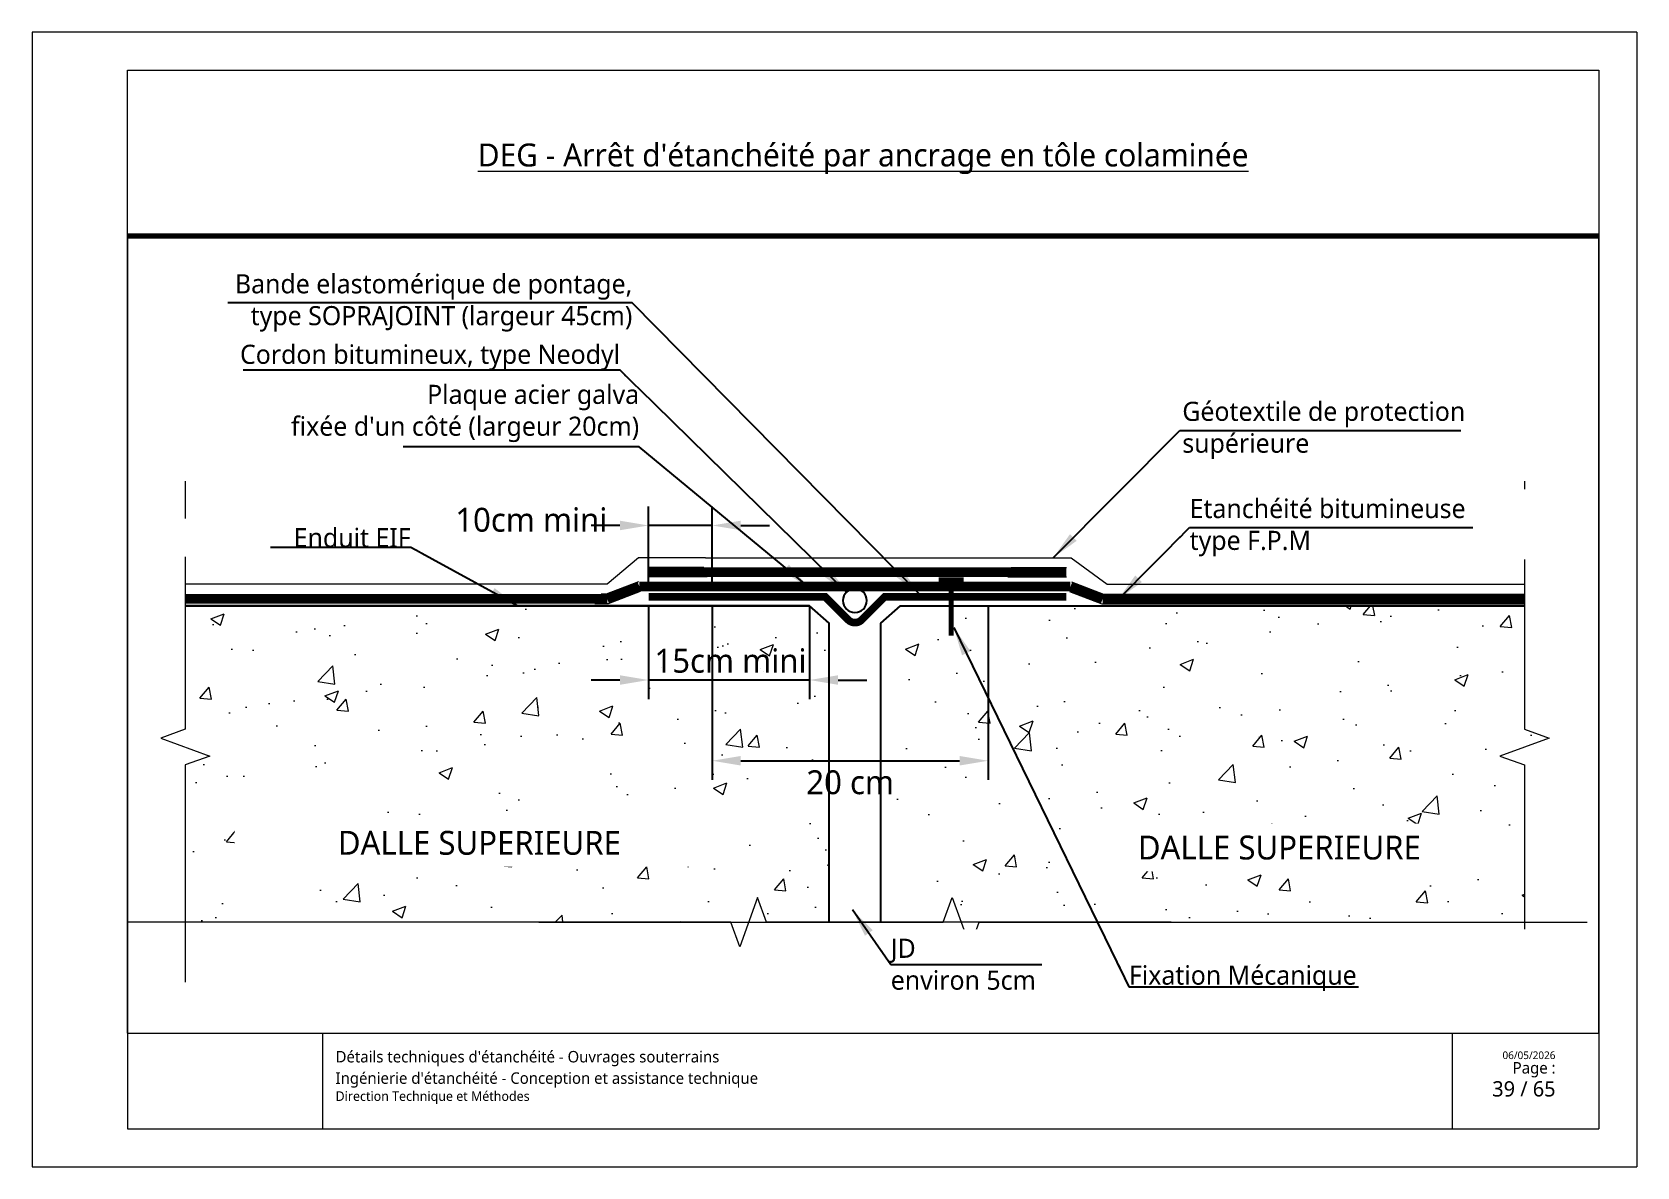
# Paper-space layout "49 - FPM - Etanchéité en dalle de couverture - Traitement d'étanchéité en joint de dilatation" of a CAD drawing. Header units: millimetres. Extents: x 8 to 428, y -114 to 183.
# The model-space entities are those that its viewports show. They can reach past a viewport. Long polylines and large blocks are cut down to what shows.
import ezdxf

# ---------------------------------------------------------------- set-up
doc = ezdxf.new("R2010")
doc.units = ezdxf.units.MM
doc.linetypes.add('CONTINU', pattern=[0])
doc.linetypes.add('TIRETPT', pattern=[1, 0.5, -0.25, 0, -0.25])
for name, color, linetype, lineweight in [('Dessin_AXE', 8, 'Continuous', 5), ('Dessin_HACHURES', 253, 'Continuous', 9), ('G-ANNO-TTLB', 7, 'Continuous', 5), ('G-ANNO-TTLB-THIN', 7, 'Continuous', 5), ('Matériel_Plaque acier galva', 50, 'TIRETPT', 9), ('SYSTEME_FPM_Enduit EIF', 6, 'Continuous', 9), ("SYSTEME_FPM_Feuille Bitume + enduit d'imperméabilisation", 4, 'Continuous', 9), ('SYSTEME_FPM_GEOTEXTILE de protection', 3, 'ISOLATION', 5)]:
    doc.layers.add(name, color=color, linetype=linetype, lineweight=lineweight)
for name, color, linetype in [('Dessin_CONTOURS BETON', 7, 'Continuous'), ('Dessin_COTATIONS', 7, 'Continuous'), ('Dessin_TEXTES', 7, 'CONTINU'), ('GEN-_-CARTOUCHE', 7, 'Continuous'), ('Matériel_Bande elastomérique de pontage', 236, 'Continuous'), ('Matériel_Fixation mécanique', 7, 'Continuous')]:
    doc.layers.add(name, color=color, linetype=linetype)
doc.layers.add('GEN-_-FMULT', color=210, linetype='Continuous', plot=False)
doc.styles.add('Segoe UI_2', font='segoeui.ttf', dxfattribs={"height": 0.0025})
doc.styles.add('Segoe UI_3', font='segoeui.ttf', dxfattribs={"height": 0.0035})
doc.styles.add('Segoe UI_4', font='segoeui.ttf', dxfattribs={"height": 0.004})
doc.styles.add('Segoe UI_B_1', font='segoeuib.ttf', dxfattribs={"height": 0.005})
doc.styles.add('Segoe UI_B_2', font='segoeuib.ttf', dxfattribs={"height": 0.0045})
doc.styles.add('txt-moyen', font='segoeui.ttf')
doc.linetypes.add('ISOLATION', pattern='A,0.0001,-0.1,[134,ltypeshp.shx,S=0.1,R=0,X=-0.1,Y=0],-0.2,[134,ltypeshp.shx,S=0.1,R=180,X=0.1,Y=0],-0.1', length=0.4001)
doc.dimstyles.new('1000F2', dxfattribs={"dimscale": 10, "dimtxt": 0.25, "dimasz": 0.3, "dimexe": 0.2, "dimexo": 0, "dimgap": 0.1, "dimtad": 1, "dimzin": 0, "dimdsep": 46, "dimtxsty": 'txt-moyen', "dimcen": 0.1, "dimclrd": 256, "dimclre": 256, "dimclrt": 256, "dimazin": 0, "dimtfac": 1, "dimtmove": 2, "dimatfit": 3, "dimfxl": 1, "dimtolj": 1, "dimtzin": 0, "dimlwd": -1, "dimlwe": -1, "dimarcsym": 0})

# ---------------------------------------------------------------- blocks, each defined once
blk = doc.blocks.new('cart.L6P1')
at = {"layer": 'G-ANNO-TTLB'}
for p, q in [((-37.23, 312.77), (-37.23, 15.77)), ((382.77, 312.77), (-37.23, 312.77)), ((382.77, 312.77), (382.77, 15.77)), ((334.38, 50.77), (334.38, 25.77)), ((372.77, 50.77), (372.77, 25.77)), ((-37.23, 15.77), (382.77, 15.77))]:
    blk.add_line(p, q, dxfattribs=at)
at = {"layer": 'G-ANNO-TTLB-THIN'}
for p, q in [((-12.23, 302.77), (372.77, 302.77)), ((-12.23, 50.77), (-12.23, 302.77)), ((372.77, 302.77), (372.77, 50.77)), ((-12.23, 50.77), (-12.23, 25.77)), ((-12.23, 50.77), (372.77, 50.77)), ((38.77, 50.77), (38.77, 25.77)), ((-12.23, 25.77), (372.77, 25.77))]:
    blk.add_line(p, q, dxfattribs=at)
at = {"layer": 'GEN-_-FMULT', "lineweight": 70}
blk.add_line((-12.23, 259.46), (372.77, 259.46), dxfattribs=at)
at = {"layer": 'G-ANNO-TTLB', "attachment_point": 1}
for s, insert, char_height, width, style in [("\\pxqc;\\LDEG - Arrêt d'étanchéité par ancrage en tôle colaminée", (-12.23, 283.61), 6, 385, 'Segoe UI_B_2'), ("Détails techniques d'étanchéité - Ouvrages souterrains", (42.19, 46.11), 3, 202.4845, 'Segoe UI_B_2'), ('\\pxqr;{\\H0.75x;Page : \\P}  39 / 65', (310.88, 43.2), 4, 50.6047, 'Segoe UI_B_1'), ('06/05/2026', (347.59, 45.99), 2, 17.4768, 'Segoe UI_2'), ("Ingénierie d'étanchéité - Conception et assistance technique", (42.19, 40.51), 3, 249.7878, 'Segoe UI_3'), ('Direction Technique et Méthodes', (42.19, 35.54), 2.5, 82.8945, 'Segoe UI_4')]:
    blk.add_mtext(s, dxfattribs=dict(at, insert=insert, char_height=char_height, width=width, style=style))
blk = doc.blocks.new('*D30')
at = {"layer": 'Defpoints', "color": 0, "transparency": 16777216}
for p in [(23646.04, 11834.98), (23662.87, 11834.98), (23646.04, 11827.23)]:
    blk.add_point(p, dxfattribs=at)
at = {"layer": 'Dessin_COTATIONS', "transparency": 16777216}
for p, q in [((23646.04, 11834.98), (23646.04, 11825.23)), ((23662.87, 11834.98), (23662.87, 11825.23)), ((23643.04, 11827.23), (23640.04, 11827.23)), ((23662.87, 11827.23), (23646.04, 11827.23)), ((23665.87, 11827.23), (23668.87, 11827.23))]:
    blk.add_line(p, q, dxfattribs=at)
for points in [[(23643.04, 11826.73), (23643.04, 11827.73), (23646.04, 11827.23)], [(23665.87, 11827.73), (23665.87, 11826.73), (23662.87, 11827.23)]]:
    blk.add_solid(points, dxfattribs=at)
at = {"layer": 'Dessin_COTATIONS', "transparency": 16777216, "insert": (23654.61, 11829.23), "char_height": 2.5, "attachment_point": 5, "style": 'txt-moyen'}
blk.add_mtext('\\A1;15cm mini', dxfattribs=at)
blk = doc.blocks.new('*D92')
at = {"layer": 'Defpoints', "color": 0, "transparency": 16777216}
for p in [(23652.69, 11834.98), (23681.59, 11834.98), (23681.59, 11818.78)]:
    blk.add_point(p, dxfattribs=at)
at = {"layer": 'Dessin_COTATIONS', "transparency": 16777216}
for p, q in [((23652.69, 11834.98), (23652.69, 11816.78)), ((23681.59, 11834.98), (23681.59, 11816.78)), ((23655.69, 11818.78), (23678.59, 11818.78))]:
    blk.add_line(p, q, dxfattribs=at)
for points in [[(23655.69, 11819.28), (23655.69, 11818.28), (23652.69, 11818.78)], [(23678.59, 11818.28), (23678.59, 11819.28), (23681.59, 11818.78)]]:
    blk.add_solid(points, dxfattribs=at)
at = {"layer": 'Dessin_COTATIONS', "transparency": 16777216, "insert": (23667.14, 11816.51), "char_height": 2.5, "attachment_point": 5, "style": 'txt-moyen'}
blk.add_mtext('\\A1;20 cm', dxfattribs=at)
blk = doc.blocks.new('*D93')
at = {"layer": 'Defpoints', "color": 0, "transparency": 16777216}
for p in [(23646.04, 11843.41), (23646.04, 11837.01), (23652.69, 11837.01)]:
    blk.add_point(p, dxfattribs=at)
at = {"layer": 'Dessin_COTATIONS', "transparency": 16777216}
for p, q in [((23646.04, 11837.01), (23646.04, 11845.41)), ((23652.69, 11837.01), (23652.69, 11845.41)), ((23643.04, 11843.41), (23640.04, 11843.41)), ((23652.69, 11843.41), (23646.04, 11843.41)), ((23655.69, 11843.41), (23658.69, 11843.41))]:
    blk.add_line(p, q, dxfattribs=at)
for points in [[(23643.04, 11842.91), (23643.04, 11843.91), (23646.04, 11843.41)], [(23655.69, 11843.91), (23655.69, 11842.91), (23652.69, 11843.41)]]:
    blk.add_solid(points, dxfattribs=at)
at = {"layer": 'Dessin_COTATIONS', "transparency": 16777216, "insert": (23633.76, 11843.99), "char_height": 2.5, "attachment_point": 5, "style": 'txt-moyen'}
blk.add_mtext('\\A1;10cm mini', dxfattribs=at)

msp = doc.modelspace()

# ---------------------------------------------------------------- hatches: boundary and pattern name
at = {"layer": 'Dessin_HACHURES'}
h = msp.add_hatch(dxfattribs=at)
h.set_pattern_fill('AR-CONC', color=256, scale=2)
h.set_pattern_definition([(50, (25378.533, 9064.663), (14.345204, -1.255043), [1.5, -16.5]), (355, (25378.533, 9064.663), (-2.775027, 15.04384), [1.2, -13.2]), (100.45144, (25379.728, 9064.558), (11.570177, 13.7888), [1.274804, -14.02284]), (46.1842, (25378.533, 9068.663), (21.34483, -3.31039), [2.25, -24.75]), (96.6356, (25380.312, 9068.387), (18.69324, 19.48237), [1.9122, -21.03428]), (351.1842, (25378.533, 9068.663), (18.69324, 19.48237), [1.8, -19.8]), (21, (25380.533, 9067.663), (11.93814, -8.052378), [1.5, -16.5]), (326, (25380.533, 9067.663), (4.866307, 14.503), [1.2, -13.2]), (71.45144, (25381.528, 9066.992), (16.80445, 6.450623), [1.274804, -14.02284]), (37.5, (25378.533, 9064.6627), (0.243197, 6.657877), [0, -13.04, 0, -13.4, 0, -13.25]), (7.5, (25378.533, 9064.663), (5.26139, 7.888234), [0, -7.64, 0, -12.74, 0, -5.05]), (327.5, (25374.073, 9064.6627), (10.676449, -0.451097), [0, -5, 0, -15.6, 0, -20.7]), (317.5, (25372.073, 9064.663), (11.663723, 2.0021), [0, -6.5, 0, -10.36, 0, -14.7])])
h.paths.add_polyline_path([(23597.5398, 11834.9827), (23597.5398, 11820.2118), (23600.1156, 11819.2743), (23597.5398, 11818.3368), (23597.5398, 11801.8751), (23656.5191, 11801.8751), (23657.4566, 11804.4509), (23658.3941, 11801.8751), (23664.9398, 11801.8751), (23664.9398, 11833.1753), (23662.8711, 11834.9827)])
h = msp.add_hatch(dxfattribs=at)
h.set_pattern_fill('AR-CONC', color=256, scale=2)
h.set_pattern_definition([(50, (25261.996, 9064.663), (14.345204, -1.255043), [1.5, -16.5]), (355, (25261.996, 9064.663), (-2.77503, 15.04384), [1.2, -13.2]), (100.45144, (25263.192, 9064.558), (11.570177, 13.7888), [1.274804, -14.02284]), (46.1842, (25261.996, 9068.663), (21.34483, -3.31039), [2.25, -24.75]), (96.6356, (25263.775, 9068.387), (18.69324, 19.48237), [1.9122, -21.03428]), (351.1842, (25261.996, 9068.663), (18.69324, 19.48237), [1.8, -19.8]), (21, (25263.996, 9067.663), (11.93814, -8.052378), [1.5, -16.5]), (326, (25263.996, 9067.663), (4.86631, 14.503), [1.2, -13.2]), (71.45144, (25264.991, 9066.992), (16.80445, 6.450623), [1.274804, -14.02284]), (37.5, (25261.996, 9064.6627), (0.243197, 6.657877), [0, -13.04, 0, -13.4, 0, -13.25]), (7.5, (25261.996, 9064.663), (5.26139, 7.888234), [0, -7.64, 0, -12.74, 0, -5.05]), (327.5, (25257.536, 9064.6627), (10.676449, -0.451097), [0, -5, 0, -15.6, 0, -20.7]), (317.5, (25255.536, 9064.663), (11.663723, 2.0021), [0, -6.5, 0, -10.36, 0, -14.7])])
h.paths.add_polyline_path([(23672.4076, 11834.9827), (23670.339, 11833.1753), (23670.339, 11801.8751), (23676.8847, 11801.8751), (23677.8222, 11804.4509), (23679.6972, 11799.2994), (23680.6347, 11801.8751), (23737.739, 11801.8751), (23737.739, 11818.3368), (23735.1632, 11819.2743), (23740.3147, 11821.1493), (23737.739, 11822.0868), (23737.739, 11834.9827)])
h = msp.add_hatch(dxfattribs=at)
h.set_pattern_fill('AR-CONC', color=256, scale=5, style=0)
h.set_pattern_definition([(50, (22556.293, 2331.612), (35.86301, -3.13761), [3.75, -41.25]), (355, (22556.293, 2331.612), (-6.93757, 37.6096), [3, -33]), (100.45144, (22559.28, 2331.35), (28.92544, 34.472), [3.18701, -35.0571]), (46.1842, (22556.293, 2341.612), (53.36207, -8.27596), [5.625, -61.875]), (96.63564, (22560.74, 2340.923), (46.7331, 48.70593), [4.78052, -52.5857]), (351.18416, (22556.293, 2341.61), (46.7331, 48.70593), [4.5, -49.5]), (21, (22561.293, 2339.112), (29.84535, -20.13094), [3.75, -41.25]), (326, (22561.293, 2339.112), (12.16577, 36.2575), [3, -33]), (71.45144, (22563.78, 2337.435), (42.01112, 16.12656), [3.18701, -35.0571]), (37.5, (22556.293, 2331.612), (0.607993, 16.644693), [0, -32.6, 0, -33.5, 0, -33.125]), (7.5, (22556.293, 2331.612), (13.153477, 19.720586), [0, -19.1, 0, -31.85, 0, -12.625]), (327.5, (22545.143, 2331.612), (26.691122, -1.127744), [0, -12.5, 0, -39, 0, -51.75]), (317.5, (22540.143, 2331.612), (29.15931, 5.00525), [0, -16.25, 0, -25.9, 0, -36.75])])
h.paths.add_polyline_path([(23680.339, 11814.1444), (23680.339, 11834.4744), (23670.339, 11834.4744), (23670.339, 11814.1444)], flags=0)

# ---------------------------------------------------------------- linework, layer by layer
at = {"layer": 'Dessin_AXE', "flags": 128}
for points in [[(23597.5398, 11848.0568), (23597.5398, 11822.0868), (23594.9641, 11821.1493), (23600.1156, 11819.2743), (23597.5398, 11818.3368), (23597.5398, 11795.6021)], [(23737.739, 11848.0568), (23737.739, 11822.0868), (23740.3147, 11821.1493), (23735.1632, 11819.2743), (23737.739, 11818.3368), (23737.739, 11795.6021)], [(23634.5447, 11801.8751), (23676.8847, 11801.8751), (23677.8222, 11804.4509), (23679.6972, 11799.2994), (23680.6347, 11801.8751), (23744.2857, 11801.8751)]]:
    msp.add_lwpolyline(points, dxfattribs=at)
at = {"layer": 'Dessin_CONTOURS BETON', "flags": 128}
for points in [[(23667.6394, 11836.7921, 1), (23667.6394, 11834.2921)], [(23667.6394, 11834.2921, 1), (23667.6394, 11836.7921)]]:
    msp.add_lwpolyline(points, format="xyb", dxfattribs=at)
at = {"layer": 'Dessin_CONTOURS BETON'}
for points in [[(23664.9398, 11801.8751), (23664.9398, 11833.1753), (23662.8711, 11834.9827), (23597.5398, 11834.9827)], [(23664.9398, 11801.8751), (23664.9398, 11833.1753), (23662.8711, 11834.9827), (23597.5398, 11834.9827)], [(23670.339, 11801.8751), (23670.339, 11833.1753), (23672.4076, 11834.9827), (23737.739, 11834.9827)]]:
    msp.add_lwpolyline(points, dxfattribs=at)
at = {"layer": 'Matériel_Bande elastomérique de pontage', "linetype": 'CONTINU', "ltscale": 0.1, "const_width": 0.8, "flags": 128}
msp.add_lwpolyline([(23646.0422, 11835.9516), (23664.5125, 11835.9516), (23666.9323, 11833.5319, 0.19891237), (23667.6394, 11833.239, 0.19891237), (23668.3465, 11833.5319), (23670.7663, 11835.9516), (23689.7735, 11835.9516)], format="xyb", dxfattribs=at)
at = {"layer": 'Matériel_Fixation mécanique', "const_width": 0.5, "flags": 128}
for points in [[(23679.0264, 11837.7459), (23676.4002, 11837.7459)], [(23677.7133, 11837.7459), (23677.7133, 11831.8642)]]:
    msp.add_lwpolyline(points, dxfattribs=at)
at = {"layer": 'Matériel_Plaque acier galva', "ltscale": 0.1, "const_width": 1}
for points in [[(23667.9079, 11837.0108), (23652.6861, 11837.0108)], [(23667.9079, 11837.0108), (23681.5927, 11837.0108)]]:
    msp.add_lwpolyline(points, dxfattribs=at)
at = {"layer": 'SYSTEME_FPM_Enduit EIF', "ltscale": 0.1, "const_width": 0.2}
for points in [[(23662.8711, 11834.9827), (23597.5398, 11834.9827)], [(23672.4076, 11834.9827), (23737.739, 11834.9827)]]:
    msp.add_lwpolyline(points, dxfattribs=at)
at = {"layer": "SYSTEME_FPM_Feuille Bitume + enduit d'imperméabilisation", "linetype": 'CONTINU', "ltscale": 0.1}
for p, q in [((23644.9846, 11837.5108), (23641.6104, 11836.223)), ((23690.2942, 11837.5108), (23693.6684, 11836.223)), ((23645.1689, 11836.5108), (23641.7947, 11835.223)), ((23690.1099, 11836.5108), (23693.4841, 11835.223))]:
    msp.add_line(p, q, dxfattribs=at)
at = {"layer": "SYSTEME_FPM_Feuille Bitume + enduit d'imperméabilisation", "ltscale": 0.1, "const_width": 1}
for points in [[(23651.9895, 11838.5257), (23646.0422, 11838.5257)], [(23689.7735, 11838.5257), (23646.0422, 11838.5257)], [(23683.8263, 11838.5257), (23689.7735, 11838.5257)], [(23645.0768, 11837.0108), (23641.7025, 11835.723)], [(23652.6861, 11837.0108), (23645.0768, 11837.0108)], [(23681.5927, 11837.0108), (23690.202, 11837.0108)], [(23690.202, 11837.0108), (23693.5763, 11835.723)], [(23641.7025, 11835.723), (23597.5398, 11835.723)], [(23693.5763, 11835.723), (23737.6736, 11835.723)]]:
    msp.add_lwpolyline(points, dxfattribs=at)
at = {"layer": "SYSTEME_FPM_Feuille Bitume + enduit d'imperméabilisation", "linetype": 'CONTINU', "ltscale": 0.1}
for points in [[(23651.8134, 11839.0257), (23646.0422, 11839.0257)], [(23684.0023, 11839.0257), (23689.7735, 11839.0257)], [(23652.1656, 11838.0257), (23646.0422, 11838.0257)], [(23683.6502, 11838.0257), (23689.7735, 11838.0257)], [(23641.6104, 11836.223), (23641.0694, 11836.223)], [(23693.6684, 11836.223), (23737.6668, 11836.223)], [(23641.7947, 11835.223), (23640.4176, 11835.223)], [(23693.4841, 11835.223), (23737.6804, 11835.223)]]:
    msp.add_lwpolyline(points, dxfattribs=at)
at = {"layer": 'SYSTEME_FPM_GEOTEXTILE de protection'}
msp.add_line((23651.9895, 11840.0257), (23683.8263, 11840.0257), dxfattribs=at)
at = {"layer": 'SYSTEME_FPM_GEOTEXTILE de protection', "flags": 128}
for points in [[(23644.9914, 11840.0257), (23641.7025, 11837.2695), (23597.5398, 11837.2695)], [(23651.9895, 11840.0257), (23644.9914, 11840.0257)], [(23683.8263, 11840.0257), (23690.2874, 11840.0257)], [(23690.2874, 11840.0257), (23694.0545, 11837.2695)], [(23694.0545, 11837.2695), (23737.6531, 11837.2695)]]:
    msp.add_lwpolyline(points, dxfattribs=at)

# ---------------------------------------------------------------- texts
at = {"layer": 'Dessin_TEXTES', "char_height": 2, "width": 67.029281, "style": 'txt-moyen', "bg_fill": 2}
for s, insert, attachment_point in [('Bande elastomérique de pontage,\\P type SOPRAJOINT (largeur 45cm)', (23644.3341, 11866.7061), 6), ("Plaque acier galva\\Pfixée d'un côté (largeur 20cm)", (23645.0497, 11852.1298), 9)]:
    msp.add_mtext(s, dxfattribs=dict(at, insert=insert, attachment_point=attachment_point))
at = {"layer": 'Dessin_TEXTES', "insert": (23701.9082, 11853.3555), "char_height": 2, "attachment_point": 4, "style": 'txt-moyen'}
msp.add_mtext('Géotextile de protection\\Psupérieure', dxfattribs=at)

# ---------------------------------------------------------------- dimensions: what is measured, and where the dimension line sits
at = {"layer": 'Dessin_COTATIONS'}
for base, p1, p2, text, override, picture, middle in [((23646.0422, 11843.4108), (23652.6861, 11837.0108), (23646.0422, 11837.0108), '10cm mini', {"dimtad": 2}, '*D93', (23633.7642, 11843.9871)), ((23646.0422, 11827.2269), (23662.8711, 11834.9827), (23646.0422, 11834.9827), '15cm mini', {"dimtad": 2, "dimtxsty": 'txt-moyen', "dimtfill": 0, "dimtfillclr": 0}, '*D30', (23654.6085, 11829.2269))]:
    dim = msp.add_linear_dim(base=base, p1=p1, p2=p2, text=text, dimstyle='1000F2', override=override, dxfattribs=at)
    dim.commit()
    dim.dimension.update_dxf_attribs({"geometry": picture, "text_midpoint": middle, "dimtype": 160})

# ---------------------------------------------------------------- next in the draw order: texts
at = {"layer": 'Dessin_TEXTES', "char_height": 2, "style": 'txt-moyen', "bg_fill": 2}
for s, insert, width, attachment_point in [('Cordon bitumineux, type Neodyl', (23643.0523, 11859.6576), 67.029281, 9), ('Etanchéité bitumineuse\\Ptype F.P.M', (23702.6782, 11843.1808), 40.799211, 4), ('\\pxsm1;JD \\Penviron 5cm', (23671.3893, 11797.4621), 136.541075, 4)]:
    msp.add_mtext(s, dxfattribs=dict(at, insert=insert, width=width, attachment_point=attachment_point))
at = {"layer": 'Dessin_TEXTES', "char_height": 2.5, "attachment_point": 5, "style": 'txt-moyen', "bg_fill": 3, "box_fill_scale": 1.5, "bg_fill_color": 9, "bg_fill_true_color": 13158600, "bg_fill_transparency": 16137228}
for insert, width in [((23628.3264, 11810.1694), 48.720025), ((23712.0718, 11809.6741), 37.322422)]:
    msp.add_mtext('DALLE SUPERIEURE', dxfattribs=dict(at, insert=insert, width=width))

# ---------------------------------------------------------------- next in the draw order: leaders
at = {"layer": 'Dessin_TEXTES'}
msp.add_leader([(23662.7268, 11837.0108), (23645.0497, 11851.6298), (23620.3614, 11851.6298)], dimstyle='1000F2', override={"dimgap": 0.1, "dimtad": 0}, dxfattribs=at)

# ---------------------------------------------------------------- next in the draw order: linework, layer by layer
at = {"layer": 'Dessin_AXE', "flags": 128}
msp.add_lwpolyline([(23700.7341, 11801.8751), (23658.3941, 11801.8751), (23657.4566, 11804.4509), (23655.5816, 11799.2994), (23654.6441, 11801.8751), (23590.9931, 11801.8751)], dxfattribs=at)

# ---------------------------------------------------------------- next in the draw order: texts
at = {"layer": 'Dessin_TEXTES', "insert": (23696.3194, 11795.9994), "char_height": 2, "width": 40.799211, "attachment_point": 4, "style": 'txt-moyen', "bg_fill": 2}
msp.add_mtext('Fixation Mécanique', dxfattribs=at)

# ---------------------------------------------------------------- next in the draw order: dimensions: what is measured, and where the dimension line sits
at = {"layer": 'Dessin_COTATIONS'}
dim = msp.add_linear_dim(base=(23681.5927, 11818.7827), p1=(23652.6861, 11834.9827), p2=(23681.5927, 11834.9827), text='20 cm', dimstyle='1000F2', override={"dimtad": 2}, dxfattribs=at)
dim.commit()
dim.dimension.update_dxf_attribs({"geometry": '*D92', "text_midpoint": (23667.1394, 11816.5065)})

# ---------------------------------------------------------------- next in the draw order: leaders
at = {"layer": 'Dessin_TEXTES'}
for points in [[(23674.3704, 11836.2705), (23644.3341, 11866.7061), (23602.0014, 11866.7061)], [(23666.8314, 11836.3625), (23643.0523, 11859.6576), (23603.59, 11859.6576)], [(23688.3864, 11840.0257), (23701.6534, 11853.3555), (23731.0773, 11853.3555)], [(23695.2191, 11835.7108), (23702.6782, 11843.1808), (23732.3238, 11843.1808)], [(23667.3683, 11803.2024), (23671.3893, 11797.4621), (23687.2, 11797.4621)]]:
    msp.add_leader(points, dimstyle='1000F2', override={"dimgap": 0.1, "dimtad": 0}, dxfattribs=at)

# ---------------------------------------------------------------- next in the draw order: texts
at = {"layer": 'Dessin_TEXTES', "insert": (23621.132, 11841.1017), "char_height": 2, "width": 67.029281, "attachment_point": 9, "style": 'txt-moyen', "bg_fill": 2}
msp.add_mtext('Enduit EIF', dxfattribs=at)

# ---------------------------------------------------------------- next in the draw order: leaders
at = {"layer": 'Dessin_TEXTES'}
msp.add_leader([(23677.9837, 11832.7295), (23696.3194, 11795.0994), (23720.365, 11795.0994)], dimstyle='1000F2', override={"dimgap": 0.1, "dimtad": 0}, dxfattribs=at)

# ---------------------------------------------------------------- next in the draw order: leaders
msp.add_leader([(23632.3091, 11834.9827), (23621.132, 11841.1017), (23606.4437, 11841.1017)], dimstyle='1000F2', override={"dimgap": 0.1, "dimtad": 0}, dxfattribs=at)

psp = doc.layouts.new("49 - FPM - Etanchéité en dalle de couverture  - Traitement d'étanchéité en joint de dilatation")

# ---------------------------------------------------------------- block references
at = {"layer": 'GEN-_-CARTOUCHE'}
psp.add_blockref('cart.L6P1', (45.23, -129.77), dxfattribs=at)

# ---------------------------------------------------------------- viewports
at = {"layer": 'Defpoints'}
psp.add_viewport(center=(225.5, 25.35), size=(385, 208.6901), view_center_point=(23668.5, 11832), view_height=83.476032, dxfattribs=at)

doc.saveas('drawing.dxf')
